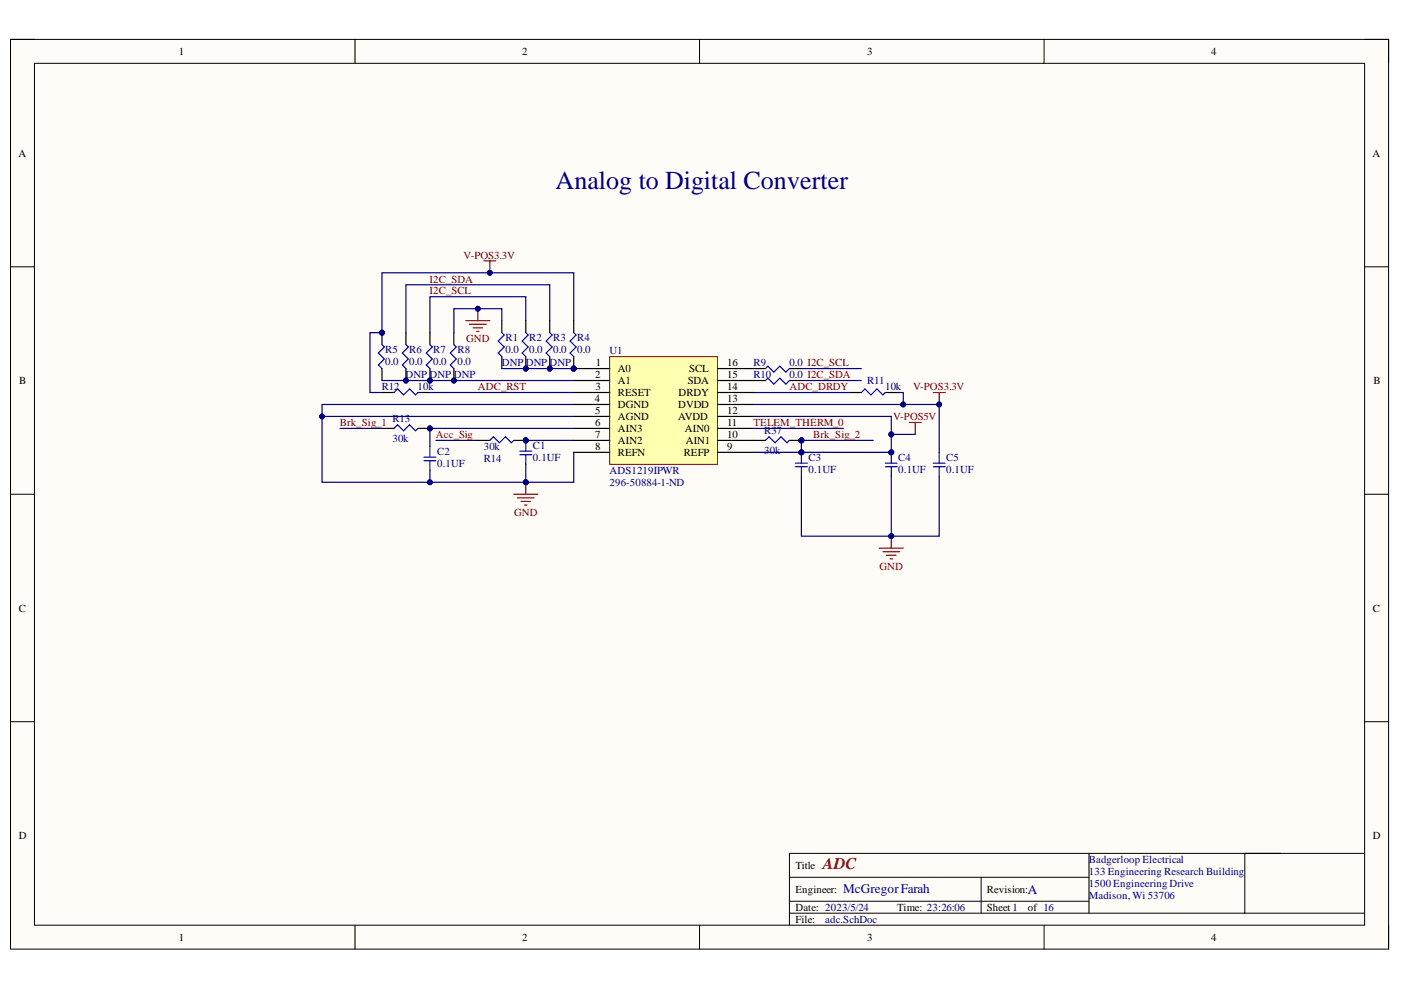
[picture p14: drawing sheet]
<svg xmlns="http://www.w3.org/2000/svg" width="297mm" height="210mm" viewBox="0 0 297 210" stroke-linecap="round" stroke-linejoin="round" font-family="sans-serif">
<defs><g id="words">
<text font-size="5.5" fill="#000080" x="117.8" y="40.1">Analog to Digital Converter</text>
<text font-size="3.5" fill="#800000" x="174.5" y="184.3">ADC</text>
<g font-size="2.8" fill="#000080">
<text x="178.8" y="189.2">McGregorFarah</text>
<text x="217.9" y="189.5">A</text>
</g>
<g font-size="2.3">
<text x="37.9" y="11.7">1</text>
<text x="110.7" y="11.7">2</text>
<text x="183.9" y="11.7">3</text>
<text x="256.8" y="11.7">4</text>
<text x="3.9" y="33.3">A</text>
<text x="291" y="33.3">A</text>
<text x="126.3" y="77.6">1</text>
<text x="154.2" y="77.6">16</text>
<text x="4.1" y="81.4">B</text>
<text x="126.2" y="80.2">2</text>
<text x="126.3" y="82.7">3</text>
<text x="131" y="78.9">A0</text>
<text x="131" y="81.4">A1</text>
<text x="131" y="84">RESET</text>
<text x="143.9" y="84">DRDY</text>
<text x="145.8" y="81.4">SDA</text>
<text x="146.1" y="78.9">SCL</text>
<text x="154.2" y="82.7">14</text>
<text x="154.2" y="80.2">15</text>
<text x="291.2" y="81.4">B</text>
<text x="126.1" y="85.2">4</text>
<text x="126.2" y="87.8">5</text>
<text x="131" y="86.5">DGND</text>
<text x="131" y="89.1">AGND</text>
<text x="143.8" y="89.1">AVDD</text>
<text x="143.8" y="86.5">DVDD</text>
<text x="154.2" y="87.8">12</text>
<text x="154.2" y="85.2">13</text>
<text x="126.2" y="90.4">6</text>
<text x="126.2" y="92.9">7</text>
<text x="126.2" y="95.5">8</text>
<text x="131" y="91.7">AIN3</text>
<text x="131" y="94.2">AIN2</text>
<text x="145.2" y="91.7">AIN0</text>
<text x="145.4" y="94.2">AIN1</text>
<text x="154.2" y="95.5">9</text>
<text x="154.2" y="92.9">10</text>
<text x="154.2" y="90.4">11</text>
<text x="131" y="96.7">REFN</text>
<text x="145" y="96.7">REFP</text>
<text x="4" y="129.7">C</text>
<text x="291.1" y="129.7">C</text>
<text x="4" y="177.9">D</text>
<text x="291.1" y="177.9">D</text>
<text x="168.6" y="184.3">Title</text>
<text x="168.6" y="189.3">Engineer:</text>
<text x="209.2" y="189.3">Revision:</text>
<text x="168.6" y="193.1">Date: 2023/5/24</text>
<text x="168.6" y="195.7">File:</text>
<text x="190.2" y="193.1">Time: 23:26:06</text>
<text x="209.2" y="193.1">Sheet1</text>
<text x="217.9" y="193.1">of 16</text>
<text x="37.9" y="199.5">1</text>
<text x="110.7" y="199.5">2</text>
<text x="183.9" y="199.5">3</text>
<text x="256.8" y="199.5">4</text>
</g>
<g font-size="2.3" fill="#800000">
<text x="91.1" y="59.9">I2C_SDA</text>
<text x="98.3" y="54.8">V-POS3.3V</text>
<text x="91.1" y="62.4">I2C_SCL</text>
<text x="98.9" y="72.6">GND</text>
<text x="101.3" y="82.7">ADC_RST</text>
<text x="167.4" y="82.7">ADC_DRDY</text>
<text x="193.6" y="82.7">V-POS3.3V</text>
<text x="189.4" y="89.1">V-POS5V</text>
<text x="72.1" y="90.4">Brk_Sig_1</text>
<text x="92.4" y="92.9">Acc_Sig</text>
<text x="159.8" y="90.4">TELEM_THERM_0</text>
<text x="172.4" y="92.9">Brk_Sig_2</text>
<text x="109" y="109.4">GND</text>
<text x="186.5" y="120.8">GND</text>
</g>
<g font-size="2.3" fill="#000080">
<text x="81.7" y="74.9">R5</text>
<text x="81.7" y="77.4">0.0</text>
<text x="86.8" y="74.9">R6</text>
<text x="86.8" y="77.4">0.0</text>
<text x="91.8" y="74.9">R7</text>
<text x="91.8" y="77.4">0.0</text>
<text x="97" y="74.9">R8</text>
<text x="97" y="77.4">0.0</text>
<text x="106.4" y="77.6">DNP DNP DNP</text>
<text x="107.2" y="72.3">R1</text>
<text x="107.2" y="74.9">0.0</text>
<text x="112.2" y="72.3">R2</text>
<text x="112.2" y="74.9">0.0</text>
<text x="117.3" y="72.3">R3</text>
<text x="117.3" y="74.9">0.0</text>
<text x="122.4" y="72.3">R4</text>
<text x="122.4" y="74.9">0.0</text>
<text x="129.2" y="75.1">U1</text>
<text x="159.8" y="77.6">R9</text>
<text x="167.4" y="77.6">0.0 I2C_SCL</text>
<text x="80.9" y="82.7">R12</text>
<text x="86" y="80.2">DNP DNP</text>
<text x="88.5" y="82.7">10k</text>
<text x="96.2" y="80.2">DNP</text>
<text x="159.8" y="80.2">R10</text>
<text x="167.4" y="80.2">0.0 I2C_SDA</text>
<text x="183.9" y="81.4">R11</text>
<text x="187.7" y="82.7">10k</text>
<text x="83.2" y="89.4">R13</text>
<text x="83.2" y="93.7">30k</text>
<text x="102.6" y="95.5">30k</text>
<text x="113" y="95.2">C1</text>
<text x="162" y="91.9">R37</text>
<text x="92.7" y="96.5">C2</text>
<text x="92.7" y="99">0.1UF</text>
<text x="102.6" y="98">R14</text>
<text x="113" y="97.7">0.1UF</text>
<text x="129.2" y="100.5">ADS1219IPWR</text>
<text x="162" y="96.2">30k</text>
<text x="171.4" y="97.7">C3</text>
<text x="171.4" y="100.3">0.1UF</text>
<text x="190.5" y="97.7">C4</text>
<text x="190.5" y="100.3">0.1UF</text>
<text x="200.6" y="97.7">C5</text>
<text x="200.6" y="100.3">0.1UF</text>
<text x="129.2" y="103.1">296-50884-1-ND</text>
<text x="230.9" y="183">Badgerloop Electrical</text>
<text x="230.9" y="185.5">133 Engineering Research Building</text>
<text x="230.9" y="188.1">1500 Engineering Drive</text>
<text x="230.9" y="190.6">Madison, Wi 53706</text>
<text x="175" y="195.7">adc.SchDoc</text>
</g>
</g></defs>
<path d="M2.2 8.4h292.2v192.8h-292.2z" fill-rule="evenodd" fill="#fffcf8"/>
<path d="M2.2 8.4h292.2v192.8h-292.2z" fill="none" stroke="#000" stroke-width=".21"/>
<path d="M7.3 13.4h282v182.8h-282z" fill-rule="evenodd" fill="#fffcf8"/>
<g fill="none" stroke="#000" stroke-width=".21">
<path d="M2.2 8.3h5.1M7.3 13.4h282v182.8h-282zM75.3 8.3v5.1M148.3 8.3v5.1M221.4 8.4v5M289.3 8.4h5.1v5M2.2 56.6h5.1M289.3 56.6h5.1M2.2 104.8h5.1M289.3 104.8h5.1M2.2 153h5.1M289.3 153h5.1"/>
<path d="M75.3 196.2v5M148.3 196.2v5M167.4 186h63.5M167.4 193.6h121.9M167.4 191.1h63.5M208 186v7.6M221.4 196.2v5M230.9 180.9v12.7M263.9 180.9v12.7M289.3 180.9h-121.9v15.3M294.4 196.2v5"/>
</g>
<circle cx="121.6" cy="78.1" r=".51" fill="#000080"/>
<circle cx="121.6" cy="78.1" r=".51" fill="none" stroke="#000080" stroke-width=".21"/>
<path d="M129.3 75.6h22.8v22.8h-22.8z" fill-rule="evenodd" fill="#ffffb0"/>
<path d="M129.3 75.6h22.8v22.8h-22.8z" fill="none" stroke="#800000" stroke-width=".21"/>
<path d="M121.6 78.1h7.7" fill="none" stroke="#000" stroke-width=".25"/>
<circle cx="121.6" cy="78.1" r=".51" fill="#000080"/>
<circle cx="121.6" cy="78.1" r=".51" fill="none" stroke="#000080" stroke-width=".21"/>
<g fill="none" stroke="#000" stroke-width=".25">
<path d="M152.1 78.1h7.6M121.6 80.7h7.7M121.6 83.2h7.7M121.6 85.8h7.7M121.6 88.3h7.7M121.6 90.8h7.7M121.6 93.4h7.7M121.6 95.9h7.7M152.1 80.7h7.6M152.1 83.2h7.6M152.1 85.8h7.6M152.1 88.3h7.6"/>
<path d="M152.1 90.8h7.6M152.1 93.4h7.6M152.1 95.9h7.6"/>
</g>
<circle cx="121.6" cy="78.1" r=".51" fill="#000080"/>
<circle cx="121.6" cy="78.1" r=".51" fill="none" stroke="#000080" stroke-width=".21"/>
<path d="M121.6 68v2.5M121.6 75.6v2.5" fill="none" stroke="#000" stroke-width=".25"/>
<circle cx="121.6" cy="78.1" r=".51" fill="#000080"/>
<circle cx="121.6" cy="78.1" r=".51" fill="none" stroke="#000080" stroke-width=".21"/>
<path d="M121.6 70.5l.5 .5-1.2 1.3 1.2 1.3-1.2 1.2 .7 .8" fill="none" stroke="#00f" stroke-width=".25"/>
<circle cx="116.6" cy="78.1" r=".51" fill="#000080"/>
<circle cx="116.6" cy="78.1" r=".51" fill="none" stroke="#000080" stroke-width=".21"/>
<path d="M116.6 68v2.5M116.6 75.6v2.5" fill="none" stroke="#000" stroke-width=".25"/>
<circle cx="116.6" cy="78.1" r=".51" fill="#000080"/>
<circle cx="116.6" cy="78.1" r=".51" fill="none" stroke="#000080" stroke-width=".21"/>
<path d="M116.6 70.5l.5 .5-1.3 1.3 1.3 1.3-1.3 1.2 .8 .8" fill="none" stroke="#00f" stroke-width=".25"/>
<circle cx="111.5" cy="78.1" r=".51" fill="#000080"/>
<circle cx="111.5" cy="78.1" r=".51" fill="none" stroke="#000080" stroke-width=".21"/>
<path d="M111.5 68v2.5M111.5 75.6v2.5" fill="none" stroke="#000" stroke-width=".25"/>
<circle cx="111.5" cy="78.1" r=".51" fill="#000080"/>
<circle cx="111.5" cy="78.1" r=".51" fill="none" stroke="#000080" stroke-width=".21"/>
<path d="M106.4 70.5l.5 .5-1.3 1.3 1.3 1.3-1.3 1.2 .8 .8M111.5 70.5l.5 .5-1.3 1.3 1.3 1.3-1.3 1.2 .8 .8" fill="none" stroke="#00f" stroke-width=".25"/>
<path d="M106.4 68v2.5M106.4 75.6v2.5" fill="none" stroke="#000" stroke-width=".25"/>
<circle cx="81" cy="70.5" r=".51" fill="#000080"/>
<circle cx="81" cy="70.5" r=".51" fill="none" stroke="#000080" stroke-width=".21"/>
<path d="M81 70.5v2.6" fill="none" stroke="#000" stroke-width=".25"/>
<circle cx="81" cy="70.5" r=".51" fill="#000080"/>
<circle cx="81" cy="70.5" r=".51" fill="none" stroke="#000080" stroke-width=".21"/>
<path d="M81 78.1v2.6" fill="none" stroke="#000" stroke-width=".25"/>
<path d="M81 73.1l.5 .5-1.3 1.2 1.3 1.3-1.3 1.3 .8 .7" fill="none" stroke="#00f" stroke-width=".25"/>
<circle cx="86.1" cy="80.7" r=".51" fill="#000080"/>
<circle cx="86.1" cy="80.7" r=".51" fill="none" stroke="#000080" stroke-width=".21"/>
<path d="M86.1 70.5v2.6M86.1 78.1v2.6" fill="none" stroke="#000" stroke-width=".25"/>
<circle cx="86.1" cy="80.7" r=".51" fill="#000080"/>
<circle cx="86.1" cy="80.7" r=".51" fill="none" stroke="#000080" stroke-width=".21"/>
<path d="M86.1 73.1l.5 .5-1.3 1.2 1.3 1.3-1.3 1.3 .8 .7" fill="none" stroke="#00f" stroke-width=".25"/>
<circle cx="96.2" cy="80.7" r=".51" fill="#000080"/>
<circle cx="96.2" cy="80.7" r=".51" fill="none" stroke="#000080" stroke-width=".21"/>
<path d="M96.2 70.5v2.6M96.2 78.1v2.6" fill="none" stroke="#000" stroke-width=".25"/>
<circle cx="96.2" cy="80.7" r=".51" fill="#000080"/>
<circle cx="96.2" cy="80.7" r=".51" fill="none" stroke="#000080" stroke-width=".21"/>
<path d="M96.2 73.1l.5 .5-1.2 1.2 1.2 1.3-1.2 1.3 .7 .7" fill="none" stroke="#00f" stroke-width=".25"/>
<circle cx="91.1" cy="80.7" r=".51" fill="#000080"/>
<circle cx="91.1" cy="80.7" r=".51" fill="none" stroke="#000080" stroke-width=".21"/>
<path d="M91.2 70.5v2.6M91.2 78.1v2.6" fill="none" stroke="#000" stroke-width=".25"/>
<circle cx="91.1" cy="80.7" r=".51" fill="#000080"/>
<circle cx="91.1" cy="80.7" r=".51" fill="none" stroke="#000080" stroke-width=".21"/>
<path d="M91.2 73.1l.5 .5-1.3 1.2 1.3 1.3-1.3 1.3 .8 .7" fill="none" stroke="#00f" stroke-width=".25"/>
<path d="M102.6 55.3h2.5M103.9 55.3v2.5" fill="none" stroke="#800000" stroke-width=".25"/>
<circle cx="103.9" cy="57.8" r=".51" fill="#000080"/>
<circle cx="103.9" cy="57.8" r=".51" fill="none" stroke="#000080" stroke-width=".21"/>
<path d="M98.8 68h5.1M99.5 68.8h3.6M100.3 69.5h2M101.1 70.3h.5M101.3 65.5v2.5" fill="none" stroke="#800000" stroke-width=".25"/>
<circle cx="101.3" cy="65.5" r=".51" fill="#000080"/>
<circle cx="101.3" cy="65.5" r=".51" fill="none" stroke="#000080" stroke-width=".21"/>
<path d="M108.9 104.8h5.1M109.7 105.6h3.6M110.5 106.3h2M111.2 107.1h.5M111.5 102.3v2.5" fill="none" stroke="#800000" stroke-width=".25"/>
<circle cx="111.5" cy="102.3" r=".51" fill="#000080"/>
<circle cx="111.5" cy="102.3" r=".51" fill="none" stroke="#000080" stroke-width=".21"/>
<path d="M186.4 116.2h5.1M187.2 117h3.5M187.9 117.7h2.1M188.7 118.5h.5M189 113.7v2.5" fill="none" stroke="#800000" stroke-width=".25"/>
<circle cx="189" cy="113.7" r=".51" fill="#000080"/>
<circle cx="189" cy="113.7" r=".51" fill="none" stroke="#000080" stroke-width=".21"/>
<path d="M197.9 83.2h2.5M199.1 83.2v2.6" fill="none" stroke="#800000" stroke-width=".25"/>
<circle cx="199.1" cy="85.8" r=".51" fill="#000080"/>
<circle cx="199.1" cy="85.8" r=".51" fill="none" stroke="#000080" stroke-width=".21"/>
<path d="M192.8 89.6h2.5M194 89.6v2.5" fill="none" stroke="#800000" stroke-width=".25"/>
<path d="M159.7 78.1h2.6M167.4 78.1h2.5M81 83.2h2.5M88.6 83.2h2.6M159.7 80.7h2.6M167.4 80.7h2.5M180.1 83.2h2.5M187.7 83.2h2.5" fill="none" stroke="#000" stroke-width=".25"/>
<path d="M162.3 78.1l.5-.5 1.3 1.3 1.2-1.3 1.3 1.3 .8-.8M83.5 83.2l.8-.7 1.3 1.2 1.2-1.2 1.3 1.2 .5-.5M162.3 80.7l.5-.5 1.3 1.2 1.2-1.2 1.3 1.2 .8-.7M182.6 83.2l.8-.7 1.2 1.2 1.3-1.2 1.3 1.2 .5-.5" fill="none" stroke="#00f" stroke-width=".25"/>
<circle cx="91.1" cy="90.8" r=".51" fill="#000080"/>
<circle cx="91.1" cy="90.8" r=".51" fill="none" stroke="#000080" stroke-width=".21"/>
<path d="M88.6 90.8h2.6" fill="none" stroke="#000" stroke-width=".25"/>
<circle cx="91.1" cy="90.8" r=".51" fill="#000080"/>
<circle cx="91.1" cy="90.8" r=".51" fill="none" stroke="#000080" stroke-width=".21"/>
<path d="M81 90.8h2.5" fill="none" stroke="#000" stroke-width=".25"/>
<path d="M83.5 90.8l.8-.7 1.3 1.2 1.2-1.2 1.3 1.2 .5-.5" fill="none" stroke="#00f" stroke-width=".25"/>
<circle cx="111.5" cy="93.4" r=".51" fill="#000080"/>
<circle cx="111.5" cy="93.4" r=".51" fill="none" stroke="#000080" stroke-width=".21"/>
<path d="M108.9 93.4h2.6" fill="none" stroke="#000" stroke-width=".25"/>
<circle cx="111.5" cy="93.4" r=".51" fill="#000080"/>
<circle cx="111.5" cy="93.4" r=".51" fill="none" stroke="#000080" stroke-width=".21"/>
<path d="M101.3 93.4h2.6" fill="none" stroke="#000" stroke-width=".25"/>
<path d="M103.9 93.4l.7-.8 1.3 1.3 1.3-1.3 1.2 1.3 .5-.5M197.9 99h2.5M197.9 98.2h2.5M199.1 95.9v2.3M199.1 99v2" fill="none" stroke="#00f" stroke-width=".25"/>
<circle cx="189" cy="95.9" r=".51" fill="#000080"/>
<circle cx="189" cy="95.9" r=".51" fill="none" stroke="#000080" stroke-width=".21"/>
<circle cx="189" cy="95.9" r=".51" fill="#000080"/>
<circle cx="189" cy="95.9" r=".51" fill="none" stroke="#000080" stroke-width=".21"/>
<path d="M187.7 99h2.5M187.7 98.2h2.5M189 95.9v2.3M189 99v2" fill="none" stroke="#00f" stroke-width=".25"/>
<circle cx="169.9" cy="95.9" r=".51" fill="#000080"/>
<circle cx="169.9" cy="95.9" r=".51" fill="none" stroke="#000080" stroke-width=".21"/>
<circle cx="169.9" cy="95.9" r=".51" fill="#000080"/>
<circle cx="169.9" cy="95.9" r=".51" fill="none" stroke="#000080" stroke-width=".21"/>
<path d="M168.6 99h2.6M168.6 98.2h2.6M169.9 95.9v2.3M169.9 99v2" fill="none" stroke="#00f" stroke-width=".25"/>
<circle cx="111.5" cy="93.4" r=".51" fill="#000080"/>
<circle cx="111.5" cy="93.4" r=".51" fill="none" stroke="#000080" stroke-width=".21"/>
<circle cx="111.5" cy="93.4" r=".51" fill="#000080"/>
<circle cx="111.5" cy="93.4" r=".51" fill="none" stroke="#000080" stroke-width=".21"/>
<path d="M89.9 97.7h2.5M89.9 96.9h2.5M91.2 94.6v2.3M91.2 97.7v2M110.2 96.4h2.5M110.2 95.7h2.5M111.5 93.4v2.3M111.5 96.4v2" fill="none" stroke="#00f" stroke-width=".25"/>
<path d="M111.5 98.4v3.9" fill="none" stroke="#000080" stroke-width=".25"/>
<circle cx="111.5" cy="102.3" r=".51" fill="#000080"/>
<circle cx="111.5" cy="102.3" r=".51" fill="none" stroke="#000080" stroke-width=".21"/>
<path d="M68.3 88.3v14h22.9" fill="none" stroke="#000080" stroke-width=".25"/>
<circle cx="91.1" cy="102.3" r=".51" fill="#000080"/>
<circle cx="91.1" cy="102.3" r=".51" fill="none" stroke="#000080" stroke-width=".21"/>
<circle cx="68.3" cy="88.3" r=".51" fill="#000080"/>
<circle cx="68.3" cy="88.3" r=".51" fill="none" stroke="#000080" stroke-width=".21"/>
<path d="M121.6 85.8h-53.3v2.5h53.3" fill="none" stroke="#000080" stroke-width=".25"/>
<circle cx="68.3" cy="88.3" r=".51" fill="#000080"/>
<circle cx="68.3" cy="88.3" r=".51" fill="none" stroke="#000080" stroke-width=".21"/>
<path d="M121.6 68v-10.2h-40.6v12.7h-2.6v12.7h2.6M72.1 90.8h8.9" fill="none" stroke="#000080" stroke-width=".25"/>
<circle cx="81" cy="70.5" r=".51" fill="#000080"/>
<circle cx="81" cy="70.5" r=".51" fill="none" stroke="#000080" stroke-width=".21"/>
<circle cx="103.9" cy="57.8" r=".51" fill="#000080"/>
<circle cx="103.9" cy="57.8" r=".51" fill="none" stroke="#000080" stroke-width=".21"/>
<path d="M81 80.7h40.6" fill="none" stroke="#000080" stroke-width=".25"/>
<circle cx="96.2" cy="80.7" r=".51" fill="#000080"/>
<circle cx="96.2" cy="80.7" r=".51" fill="none" stroke="#000080" stroke-width=".21"/>
<circle cx="91.1" cy="80.7" r=".51" fill="#000080"/>
<circle cx="91.1" cy="80.7" r=".51" fill="none" stroke="#000080" stroke-width=".21"/>
<circle cx="86.1" cy="80.7" r=".51" fill="#000080"/>
<circle cx="86.1" cy="80.7" r=".51" fill="none" stroke="#000080" stroke-width=".21"/>
<path d="M116.6 68v-7.6h-30.5v10.1M91.2 99.7v2.6h20.3" fill="none" stroke="#000080" stroke-width=".25"/>
<circle cx="91.1" cy="102.3" r=".51" fill="#000080"/>
<circle cx="91.1" cy="102.3" r=".51" fill="none" stroke="#000080" stroke-width=".21"/>
<circle cx="111.5" cy="102.3" r=".51" fill="#000080"/>
<circle cx="111.5" cy="102.3" r=".51" fill="none" stroke="#000080" stroke-width=".21"/>
<path d="M121.6 90.8h-30.4v3.8" fill="none" stroke="#000080" stroke-width=".25"/>
<circle cx="91.1" cy="90.8" r=".51" fill="#000080"/>
<circle cx="91.1" cy="90.8" r=".51" fill="none" stroke="#000080" stroke-width=".21"/>
<path d="M106.4 68v-2.5h-10.2v5M111.5 68v-5.1h-20.3v7.6M91.2 83.2h30.4M92.4 93.4h8.9" fill="none" stroke="#000080" stroke-width=".25"/>
<circle cx="101.3" cy="65.5" r=".51" fill="#000080"/>
<circle cx="101.3" cy="65.5" r=".51" fill="none" stroke="#000080" stroke-width=".21"/>
<path d="M106.4 78.1h15.2" fill="none" stroke="#000080" stroke-width=".25"/>
<circle cx="121.6" cy="78.1" r=".51" fill="#000080"/>
<circle cx="121.6" cy="78.1" r=".51" fill="none" stroke="#000080" stroke-width=".21"/>
<circle cx="116.6" cy="78.1" r=".51" fill="#000080"/>
<circle cx="116.6" cy="78.1" r=".51" fill="none" stroke="#000080" stroke-width=".21"/>
<circle cx="111.5" cy="78.1" r=".51" fill="#000080"/>
<circle cx="111.5" cy="78.1" r=".51" fill="none" stroke="#000080" stroke-width=".21"/>
<path d="M121.6 95.9v6.4h-10.1" fill="none" stroke="#000080" stroke-width=".25"/>
<circle cx="111.5" cy="102.3" r=".51" fill="#000080"/>
<circle cx="111.5" cy="102.3" r=".51" fill="none" stroke="#000080" stroke-width=".21"/>
<path d="M111.5 93.4h10.1" fill="none" stroke="#000080" stroke-width=".25"/>
<circle cx="111.5" cy="93.4" r=".51" fill="#000080"/>
<circle cx="111.5" cy="93.4" r=".51" fill="none" stroke="#000080" stroke-width=".21"/>
<path d="M159.8 88.3h29.2v7.6h-29.2" fill="none" stroke="#000080" stroke-width=".25"/>
<circle cx="169.9" cy="95.9" r=".51" fill="#000080"/>
<circle cx="169.9" cy="95.9" r=".51" fill="none" stroke="#000080" stroke-width=".21"/>
<circle cx="189" cy="95.9" r=".51" fill="#000080"/>
<circle cx="189" cy="95.9" r=".51" fill="none" stroke="#000080" stroke-width=".21"/>
<circle cx="189" cy="92.1" r=".51" fill="#000080"/>
<circle cx="189" cy="92.1" r=".51" fill="none" stroke="#000080" stroke-width=".21"/>
<path d="M159.8 85.8h39.3v10.1M159.8 90.8h19" fill="none" stroke="#000080" stroke-width=".25"/>
<circle cx="191.5" cy="85.8" r=".51" fill="#000080"/>
<circle cx="191.5" cy="85.8" r=".51" fill="none" stroke="#000080" stroke-width=".21"/>
<circle cx="199.1" cy="85.8" r=".51" fill="#000080"/>
<circle cx="199.1" cy="85.8" r=".51" fill="none" stroke="#000080" stroke-width=".21"/>
<path d="M169.9 78.1h12.7M159.8 83.2h20.3M169.9 80.7h12.7M189 92.1h5" fill="none" stroke="#000080" stroke-width=".25"/>
<circle cx="189" cy="92.1" r=".51" fill="#000080"/>
<circle cx="189" cy="92.1" r=".51" fill="none" stroke="#000080" stroke-width=".21"/>
<path d="M190.2 83.2h1.3v2.6" fill="none" stroke="#000080" stroke-width=".25"/>
<circle cx="191.5" cy="85.8" r=".51" fill="#000080"/>
<circle cx="191.5" cy="85.8" r=".51" fill="none" stroke="#000080" stroke-width=".21"/>
<path d="M189 101v12.7" fill="none" stroke="#000080" stroke-width=".25"/>
<circle cx="189" cy="113.7" r=".51" fill="#000080"/>
<circle cx="189" cy="113.7" r=".51" fill="none" stroke="#000080" stroke-width=".21"/>
<path d="M169.9 101v12.7h29.2v-12.7" fill="none" stroke="#000080" stroke-width=".25"/>
<circle cx="189" cy="113.7" r=".51" fill="#000080"/>
<circle cx="189" cy="113.7" r=".51" fill="none" stroke="#000080" stroke-width=".21"/>
<circle cx="169.9" cy="93.4" r=".51" fill="#000080"/>
<circle cx="169.9" cy="93.4" r=".51" fill="none" stroke="#000080" stroke-width=".21"/>
<path d="M167.4 93.4h2.5" fill="none" stroke="#000" stroke-width=".25"/>
<circle cx="169.9" cy="93.4" r=".51" fill="#000080"/>
<circle cx="169.9" cy="93.4" r=".51" fill="none" stroke="#000080" stroke-width=".21"/>
<path d="M159.7 93.4h2.6" fill="none" stroke="#000" stroke-width=".25"/>
<path d="M162.3 93.4l.8-.8 1.2 1.3 1.3-1.3 1.3 1.3 .5-.5" fill="none" stroke="#00f" stroke-width=".25"/>
<path d="M169.9 93.4v2.5" fill="none" stroke="#000080" stroke-width=".25"/>
<circle cx="169.9" cy="93.4" r=".51" fill="#000080"/>
<circle cx="169.9" cy="93.4" r=".51" fill="none" stroke="#000080" stroke-width=".21"/>
<circle cx="169.9" cy="95.9" r=".51" fill="#000080"/>
<circle cx="169.9" cy="95.9" r=".51" fill="none" stroke="#000080" stroke-width=".21"/>
<path d="M169.9 93.4h15.3" fill="none" stroke="#000080" stroke-width=".25"/>
<circle cx="169.9" cy="93.4" r=".51" fill="#000080"/>
<circle cx="169.9" cy="93.4" r=".51" fill="none" stroke="#000080" stroke-width=".21"/>
<use href="#words"/>
</svg>
